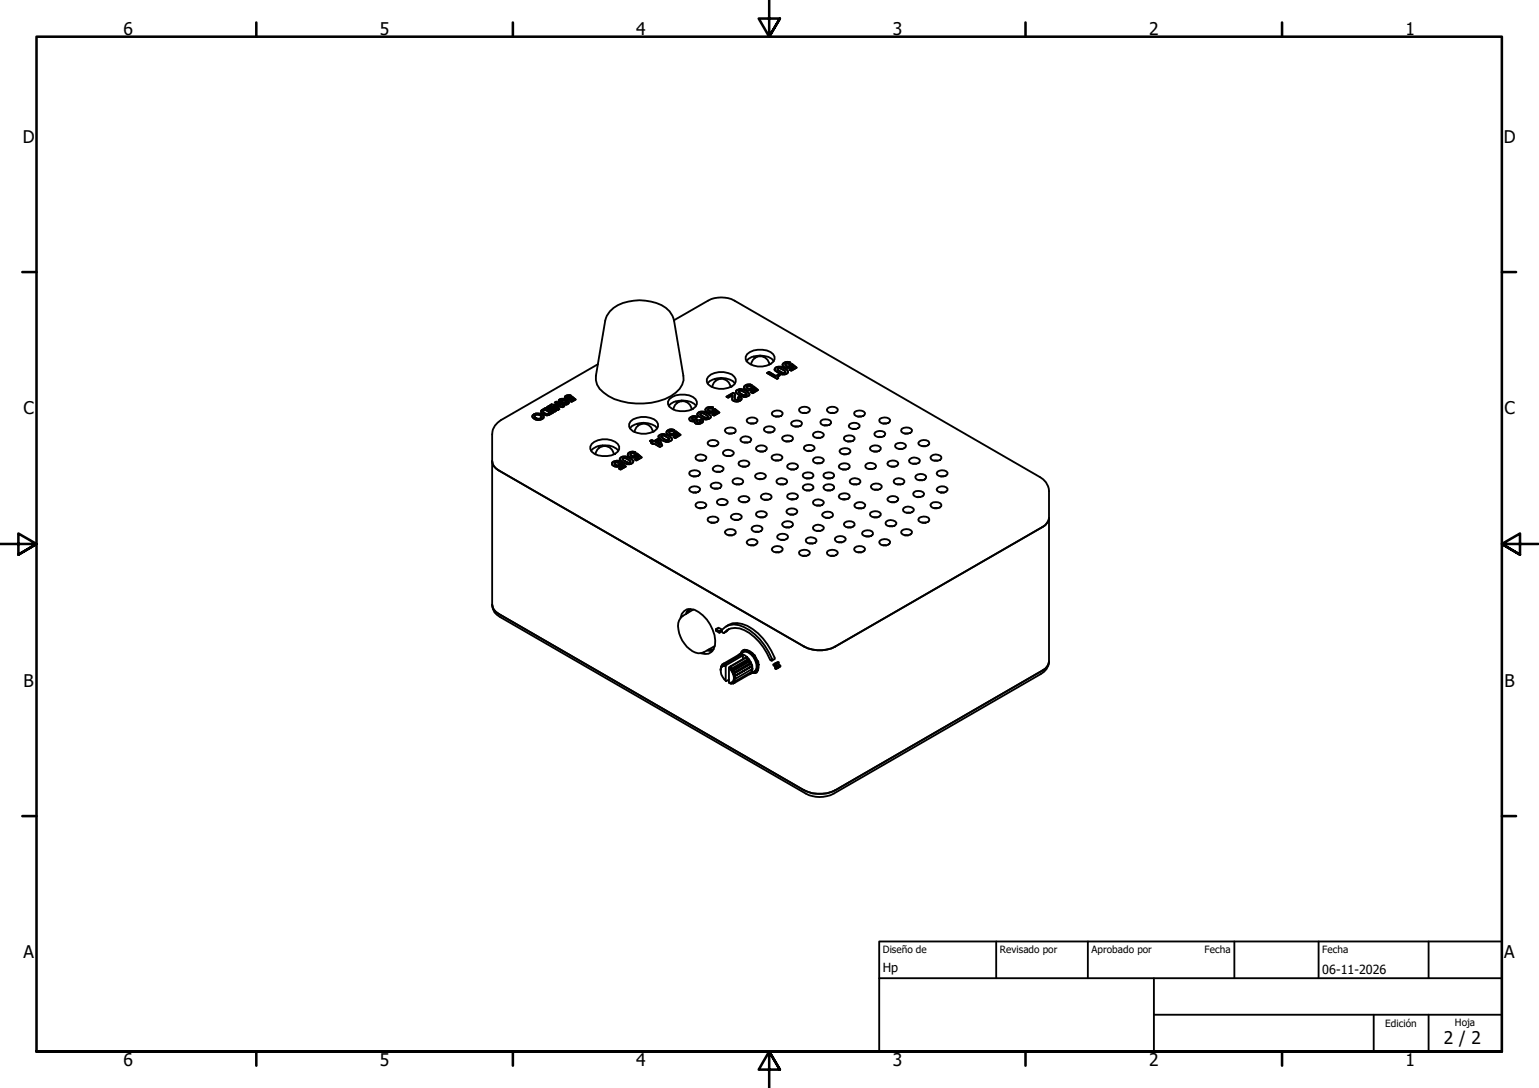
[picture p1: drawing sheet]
<svg xmlns="http://www.w3.org/2000/svg" width="420mm" height="297mm" viewBox="0 0 420 297" stroke-linecap="round" stroke-linejoin="round" font-family="sans-serif">
<defs><g id="words">
<g font-size="4.8">
<text x="33.7" y="9.6">6</text>
<text x="103.7" y="9.6">5</text>
<text x="173.7" y="9.6">4</text>
<text x="243.7" y="9.6">3</text>
<text x="313.7" y="9.6">2</text>
<text x="383.7" y="9.6">1</text>
<text x="6.2" y="38.9">D</text>
<text x="410.5" y="38.9">D</text>
<text x="6.4" y="113.1">C</text>
<text x="410.7" y="113.1">C</text>
<text x="6.4" y="187.4">B</text>
<text x="410.7" y="187.4">B</text>
<text x="6.4" y="261.7">A</text>
<text x="410.7" y="261.7">A</text>
<text x="394.2" y="285">2 / 2</text>
<text x="33.7" y="290.9">6</text>
<text x="103.7" y="290.9">5</text>
<text x="173.7" y="290.9">4</text>
<text x="243.7" y="290.9">3</text>
<text x="313.7" y="290.9">2</text>
<text x="383.7" y="290.9">1</text>
</g>
<g font-size="3.4">
<text x="241" y="265.4">Hp</text>
<text x="361" y="266">06-11-2026</text>
</g>
<g font-size="2.7">
<text x="241" y="260.2">Diseño de</text>
<text x="273" y="260.1">Revisado por</text>
<text x="298" y="260.1">Aprobado por</text>
<text x="328.9" y="260.1">Fecha</text>
<text x="361" y="260.1">Fecha</text>
<text x="378.2" y="280.3">Edición</text>
<text x="397.2" y="280">Hoja</text>
</g>
</g></defs>
<!-- layer: Visible (ISO) -->
<g fill="none" stroke="#000" stroke-width=".51">
<path d="M163.3 99.4l-26.6 15.3a4.5 4.5 0 0 0-2.3 3.9v46.5M166.5 85a11.2 11.2 0 0 1 9.7-2.9 8.7 8.7 0 0 1 7.4 4.1l.4 1.4 2.6 15a4.9 4.9 0 0 1-2.1 4.6 17.9 17.9 0 0 1-16.8 1.8 9.3 9.3 0 0 1-4.7-4l-.3-1.2v-1.2l2.5-15 .5-1.4zM184 87.4l9.3-5.3a7.8 7.8 0 0 1 7.2 0l83.5 48.2a4.5 4.5 0 0 1 2.4 3.8v46.5M203.8 98.6a5.4 5.4 0 0 1 7.5 0M204 96.7a5.7 5.7 0 0 1 7.1 0 1.67 1.67 0 0 1-.7 2.7 5.6 5.6 0 0 1-6.4-.6l-.4-.7v-.7zM205.1 99.5a2.51 2.51 0 0 1 2.4-2.2 2.51 2.51 0 0 1 2.5 2.2M205.7 97.3l.4 .5M207.5 97.1v.2M215.8 99a1.56 1.56 0 0 0-2.2 .6 1.58 1.58 0 0 0 2.6 .3M215.8 99l-.5 .3h-.8a.63 .63 0 0 0 .5 .7 .63 .63 0 0 0 .7-.4l.5-.2 1.3 1-1.5 .8-.5-.2 1.2-.7-.5-.4M145.4 113.4a2.05 2.05 0 0 1 3.1 .4 1.83 1.83 0 0 1-3.2-.1zM145.9 113.5a1.15 1.15 0 0 1 1.9 .5 1.15 1.15 0 0 1-1.9-.5z"/>
<path d="M147.9 112l-.2 .2a1.57 1.57 0 0 0 2.3 1M147.9 112l1-.6 2.2 1.2-1.1 .6M148.4 112.1l.4-.2 1.4 .8a1.22 1.22 0 0 1-1.9-.4zM149.3 111.2l.4-.3 2.2 1.2-.5 .3zM150.1 110.7l.5-.3 2.3 .4-1.5-.9 .5-.2 2.2 1.2-.5 .3-2.3-.4 1.4 .9-.4 .2zM152.5 109.3a1.88 1.88 0 0 1 2.8 .7 1.78 1.78 0 0 1-2.8-.7zM153.1 109.4a1.24 1.24 0 0 1 1.7 .6 1.41 1.41 0 0 1-1.7-.6zM155.8 108l-.6-.1a.71 .71 0 0 0-.9 .8l.2 .3 .7 .1 .7-.1 .2-.3M155.8 108l-1.1 .4 .6 .4 .8-.5 1.1 .8-1.2 .6-.4-.2 .9-.5-.4-.3M172 117a5.4 5.4 0 0 1 7.5 0M172.1 115a5.7 5.7 0 0 1 7.2 0 1.72 1.72 0 0 1-.7 2.8 5.8 5.8 0 0 1-6.5-.7l-.3-.6v-.8zM173.2 118a2.51 2.51 0 0 1 2.5-2.3 2.51 2.51 0 0 1 2.5 2.3"/>
<path d="M173.9 115.7l.3 .4M175.3 115.5v.2M179.8 119a2.1 2.1 0 0 1 2.8 0l.9 .9a1.77 1.77 0 0 1-2.8 .2l-.9-.7zM180.7 119h.8l1.2 .7v.2a1.71 1.71 0 0 1-2.2-.7zM182.6 110.8a5.5 5.5 0 0 1 7.5 0M182.8 109a5.7 5.7 0 0 1 7.1 0 1.67 1.67 0 0 1-.7 2.6 6 6 0 0 1-6.4-.6l-.4-.7v-.6zM183.8 111.8a2.51 2.51 0 0 1 2.5-2.3 2.51 2.51 0 0 1 2.5 2.3M184.1 117.4a1.51 1.51 0 0 0-2.2 .6 1.52 1.52 0 0 0 2.6 .3M184.1 117.4l-1.4 .4a.7 .7 0 0 0 .6 .7 .7 .7 0 0 0 .7-.5l.5-.3 1.3 1-1.5 .9-.5-.3 1.2-.6-.5-.4M184.5 109.6l.3 .4M186.1 109.3v.3M190.4 113.8a1.63 1.63 0 0 0-2.2 .5 1.06 1.06 0 0 0 1.4 .7"/>
<path d="M190.4 113.8l-.5 .3h-.9l-.1 .2 .5 .4 .8-.2 .3 .2-.3 .4 .6 .3 .5-.4-.3-.3 .6-.2 .3 .2-.1 .6-.7 .4a1.09 1.09 0 0 1-1.5-.7M190.8 112.6a2.62 2.62 0 0 1 3.3 1.1 1.46 1.46 0 0 1-2.2 .6l-1.5-1a.51 .51 0 0 1 .4-.7zM191.3 112.9l.9 .1 1.2 .8a1.51 1.51 0 0 1-2-.4l-.3-.2zM193.2 104.7a5.4 5.4 0 0 1 7.5 0M193.4 102.9a5.5 5.5 0 0 1 7.1 0 1.67 1.67 0 0 1-.7 2.6 6 6 0 0 1-6.4-.5l-.4-.7v-.8zM194.4 105.7a2.51 2.51 0 0 1 2.5-2.3 2.51 2.51 0 0 1 2.5 2.3M194.7 111.2l-.4-.1a1.63 1.63 0 0 0-1.8 .8 1.55 1.55 0 0 0 2.6 .3M194.7 111.2l-1.4 .5a.71 .71 0 0 0 .6 .6 .71 .71 0 0 0 .7-.4l.5-.3 1.3 1-1.5 .9-.5-.3 1.2-.6-.5-.4M195.1 103.4l.4 .5M196.8 103.2v.2M198.1 117.1a2.05 2.05 0 0 1 2.8 .3 1.25 1.25 0 0 1-1.8 1l-1-.5-.2-.4zM198.9 118.3h1"/>
<path d="M201 106.6a2.5 2.5 0 0 1 3.6 1.2l-.1 .2a2.5 2.5 0 0 1-3.6-1.2zM201.8 106.7l.9 .1 1.2 .9a1.76 1.76 0 0 1-2.3-.8zM201.9 108.3l.6 .5a1.61 1.61 0 0 1-2.2 .7M201.9 108.3l-.5 .3 .3 .4a.78 .78 0 0 1-1.1-.1l.1-1-.5-.7-1.9 1.1 .5 .3 1.2-.7v.3a.9 .9 0 0 0 .3 1.3M202.4 119.6a1.88 1.88 0 0 1 2.7 .3l-.1 .4a1.99 1.99 0 0 1-2.8 .1l-.1-.5zM204.1 114.3a2.05 2.05 0 0 1 2.7 .4 1.62 1.62 0 0 1-1.5 1 1.62 1.62 0 0 1-1.5-1zM204.9 115.6h1M205.2 105.1a1.51 1.51 0 0 0-2.1 .7 1.58 1.58 0 0 0 2.6 .2M205.2 105.1l-.5 .4-.4-.2-.5 .3a.74 .74 0 0 0 .6 .5 .74 .74 0 0 0 .8-.3l.5-.3 1.2 1-1.4 .9-.5-.4 1.1-.6-.4-.4M208.7 116.8a2.02 2.02 0 0 1 2.8 .3 1.51 1.51 0 0 1-2.4 .8l-.4-.3-.2-.4zM209.5 118h1M210.9 112.4a2.05 2.05 0 0 1 2.8 .4 1.25 1.25 0 0 1-1.7 1l-1.2-.5-.1-.5z"/>
<path d="M211.7 113.7h1M211.8 100.3a2.64 2.64 0 0 1 3.3 1.3 1.87 1.87 0 0 1-2.7 .1l-.9-.6v-.4zM212.2 100.8a1.51 1.51 0 0 1 2 .4l.2 .4a1.51 1.51 0 0 1-1.9-.5zM212.9 102.5l-.4-.2-.7 .4-1.9-1.2-.5 .3 2.8 1.6 .3-.2M212.9 102.5l-.5 .4 .1 .3M213.7 119.2a2.05 2.05 0 0 1 2.8 .4 1.25 1.25 0 0 1-1.7 1l-1.1-.5-.2-.5zM216.2 115.2a2.05 2.05 0 0 1 2.7 .3 1.25 1.25 0 0 1-1.7 1l-1.1-.5-.1-.4zM217 116.4h1M218.3 111.5a2.02 2.02 0 0 1 2.8 .2l-.1 .5a1.8 1.8 0 0 1-2.9-.3zM219.1 112.8h1.1M222.1 118.3a1.96 1.96 0 0 1 2.8 .3v.4a1.99 1.99 0 0 1-2.8 .1l-.2-.4zM222.9 119.6h1.1"/>
<path d="M224.2 114.9a2.05 2.05 0 0 1 2.7 .3 1.25 1.25 0 0 1-1.7 1l-1.1-.5-.1-.5zM224.9 116.1h1M225.9 111.5a2.02 2.02 0 0 1 2.8 .2v.5a1.8 1.8 0 0 1-3-.3zM226.8 112.8h.9M230.6 119.2a2.05 2.05 0 0 1 2.7 .4 1.25 1.25 0 0 1-1.7 1l-1.1-.5-.1-.5zM232 115.8a2.05 2.05 0 0 1 2.7 .3 1.51 1.51 0 0 1-2.4 .9l-.5-.4-.1-.3zM232.7 117.1h1M233.4 112.4a2.13 2.13 0 0 1 2.8 .4 1.62 1.62 0 0 1-1.5 1 1.62 1.62 0 0 1-1.5-1zM234.2 113.7h.9M239 118a2.05 2.05 0 0 1 2.7 .3 1.25 1.25 0 0 1-1.7 1.1l-1.2-.5-.1-.5zM239.7 119.3h1M240.2 114.3a2.13 2.13 0 0 1 2.8 .4 1.62 1.62 0 0 1-1.5 1 1.62 1.62 0 0 1-1.5-1z"/>
<path d="M241 115.6h1M246.2 117.1a2.13 2.13 0 0 1 2.8 .3 1.36 1.36 0 0 1-1.8 1l-1.1-.5-.1-.4zM247 118.3h1M134.4 125.9a3.1 3.1 0 0 0 1.7 2.5l83.4 48.1a9.2 9.2 0 0 0 8.5 0l56.6-32.6a3.4 3.4 0 0 0 1.8-2.4M161.4 123a5.5 5.5 0 0 1 7.4 0M161.5 121.2a5.5 5.5 0 0 1 7.2 0 1.67 1.67 0 0 1-.7 2.7 6 6 0 0 1-6.5-.6l-.3-.7v-.7zM162.6 124.1a2.51 2.51 0 0 1 2.5-2.3 2.51 2.51 0 0 1 2.5 2.3M163.3 121.8l.3 .4M164.5 121.6v.2M169.2 126a1.6 1.6 0 0 0-2.1 .6 1.52 1.52 0 0 0 2.5 .3M169.2 126l-.5 .3-.9 .1a.83 .83 0 0 0 1.4 .4l-.1-.2 .5-.2 1.3 1-1.5 .8-.4-.3 1.1-.6-.5-.4M169.4 125a2.5 2.5 0 0 1 3.5 1 1.67 1.67 0 0 1-2.8 .2l-.9-.8z"/>
<path d="M169.9 125.3a1.51 1.51 0 0 1 2 .4l.2 .3a.63 .63 0 0 1-1 .2l-.9-.5zM173.5 123.5a1.46 1.46 0 0 0-2.1 .6 1.52 1.52 0 0 0 2.5 .3M173.5 123.5l-.5 .3-.4-.1-.5 .2a.83 .83 0 0 0 1.4 .4l-.1-.2 .5-.3 1.3 1.1-1.5 .8-.4-.2 1.1-.7-.5-.4M177.4 120.4l.5-.3 .7 .3 1-.6 .5 .3 .7 1.6-.7 .3-1.7-1-.2 .2-.5-.2 .3-.2zM179 120.7l.7-.4 .4 1.1zM188.3 128.8a2.13 2.13 0 0 1 2.8 .3 1.51 1.51 0 0 1-2.4 .8l-.4-.3-.1-.4zM188.3 133.2a2.02 2.02 0 0 1 2.8 .3 1.51 1.51 0 0 1-2.4 .8l-.4-.3-.1-.4zM189.2 130h.9M189.2 134.5h.9M189.9 134.4v.1M190.1 124.5a2.02 2.02 0 0 1 2.7 .3 1.27 1.27 0 0 1-1.7 1l-1.1-.5-.1-.4zM190.1 137.5a2.13 2.13 0 0 1 2.7 .3 1.36 1.36 0 0 1-1.7 1l-1.1-.5-.1-.5z"/>
<path d="M190.8 125.8h1M190.8 138.7h1M191.2 138.7l.1 .1M193.4 120.6a2.02 2.02 0 0 1 2.8 .2 1.51 1.51 0 0 1-2.5 .9l-.4-.4-.1-.3zM194.1 121.8h1M194.2 132.1a2.05 2.05 0 0 1 2.8 .3 1.25 1.25 0 0 1-1.7 1.1l-1.2-.5-.1-.5zM194.8 127.6a1.94 1.94 0 0 1 2.7 .2 1.24 1.24 0 0 1-1.7 1l-1.1-.4-.1-.5zM195 133.4h1M195.6 128.8h1M195.9 136.6a1.96 1.96 0 0 1 2.8 .4l-.1 .3a1.99 1.99 0 0 1-2.8 .2l-.1-.5zM196.7 137.9h1M197.5 123.2a1.96 1.96 0 0 1 2.8 .4v.3a1.99 1.99 0 0 1-2.8 .2l-.1-.5z"/>
<path d="M198.4 124.5h1M200.2 131a1.89 1.89 0 0 1 2.7 .3v.4a2.04 2.04 0 0 1-2.8 .1l-.1-.4zM200.9 132.3h1M201.8 126.1a2.13 2.13 0 0 1 2.8 .3 1.51 1.51 0 0 1-2.4 .8l-.5-.3-.1-.4zM201.8 135.9a2.02 2.02 0 0 1 2.8 .2 1.51 1.51 0 0 1-2.4 .9l-.5-.4-.1-.3zM202.6 127.4h1M202.6 137.1h1M203.1 120.8h1.1M206.4 129.5a2.05 2.05 0 0 1 2.7 .3 1.62 1.62 0 0 1-1.5 1.1 1.62 1.62 0 0 1-1.5-1zM206.6 122a2.02 2.02 0 0 1 2.8 .3 1.51 1.51 0 0 1-2.5 .8l-.4-.3-.1-.4zM206.6 139.9a2.13 2.13 0 0 1 2.8 .4 1.51 1.51 0 0 1-2.5 .8l-.4-.3-.1-.4zM207.1 130.8h1.1"/>
<path d="M207.4 123.2h1M207.9 135.2a1.89 1.89 0 0 1 2.7 .3 1.25 1.25 0 0 1-1.7 1l-1.1-.5-.1-.4zM208.7 136.4h1M210.8 124.4a2.13 2.13 0 0 1 2.8 .4 1.62 1.62 0 0 1-1.5 1 1.62 1.62 0 0 1-1.5-1zM211.6 125.7h1M212.2 131a1.89 1.89 0 0 1 2.7 .3v.4a2.04 2.04 0 0 1-2.8 .1l-.1-.4zM212.9 132.3h1M214.5 120.5h1M214.9 139.2a2.02 2.02 0 0 1 2.8 .3 1.51 1.51 0 0 1-2.4 .8l-.5-.3-.1-.4zM215.1 126.9a2.02 2.02 0 0 1 2.8 .3 1.51 1.51 0 0 1-2.4 .8l-.5-.3-.1-.4zM215.1 135.1a2.13 2.13 0 0 1 2.8 .3 1.36 1.36 0 0 1-1.8 1l-1.1-.5-.1-.4zM215.8 128.2h1.1"/>
<path d="M215.8 136.3h1.1M216.5 136.3l-.2 .1M219.3 129.3a2.05 2.05 0 0 1 2.8 .4 1.25 1.25 0 0 1-1.8 1l-1-.5-.2-.4zM219.3 132.6a1.94 1.94 0 0 1 2.8 .3 1.25 1.25 0 0 1-1.8 1l-.6-.1-.4-.4-.2-.4zM219.6 121.8a2.05 2.05 0 0 1 2.8 .4 1.25 1.25 0 0 1-1.7 1l-1.1-.5-.1-.4zM220.1 130.6h1M220.1 133.9h1M220.4 123.1h1M222.1 136.8a1.96 1.96 0 0 1 2.8 .3v.4a1.99 1.99 0 0 1-2.8 .1l-.2-.5zM222.1 125.2a2.13 2.13 0 0 1 2.8 .3 1.62 1.62 0 0 1-1.5 1.1 1.62 1.62 0 0 1-1.5-1zM222.9 138h1.1M222.9 126.5h1.1"/>
<path d="M225 132.6a1.94 1.94 0 0 1 2.7 .3 1.25 1.25 0 0 1-1.7 1l-.6-.1-.5-.4-.1-.4zM225 129.3a2.05 2.05 0 0 1 2.7 .4 1.25 1.25 0 0 1-1.7 1l-1.1-.5-.1-.4zM225.7 133.9h1.1M225.7 130.6h1.1M229.2 135.1a2.05 2.05 0 0 1 2.8 .3 1.25 1.25 0 0 1-1.7 1l-1.2-.5-.1-.4zM229.2 126.9a1.94 1.94 0 0 1 2.8 .3 1.25 1.25 0 0 1-1.7 1l-1.2-.5-.1-.4zM229.4 122.7a2.05 2.05 0 0 1 2.8 .3 1.25 1.25 0 0 1-1.8 1.1l-1-.5-.2-.4zM230 136.3h1M230 128.2h1M230.2 124h1M230.4 136.3l.2 .1M231.3 120.5h1"/>
<path d="M232.2 131a1.89 1.89 0 0 1 2.7 .3v.4a2.04 2.04 0 0 1-2.8 .1l-.1-.4zM232.9 132.3h1M233.5 137.5a1.94 1.94 0 0 1 2.7 .3v.4a1.99 1.99 0 0 1-2.8 .2l-.2-.5zM234.3 138.8h1M236.4 126.8a1.89 1.89 0 0 1 2.7 .3v.4a2.04 2.04 0 0 1-2.8 .1l-.1-.4zM237.2 128.1h1M237.7 139.9a2.13 2.13 0 0 1 2.8 .4 1.51 1.51 0 0 1-2.4 .8l-.5-.3-.1-.4zM237.7 122a2.02 2.02 0 0 1 2.8 .3 1.51 1.51 0 0 1-2.4 .8l-.5-.3-.1-.4zM237.9 132.4a2.02 2.02 0 0 1 2.8 .3 1.36 1.36 0 0 1-1.7 1l-.7-.1-.4-.4-.2-.4zM238.5 123.2h1M238.8 133.7h.9M242.5 135.9a1.94 1.94 0 0 1 2.7 .2 1.51 1.51 0 0 1-2.4 .9l-.4-.4-.1-.3z"/>
<path d="M242.5 126.1a2.05 2.05 0 0 1 2.7 .3 1.51 1.51 0 0 1-2.4 .8l-.4-.3-.1-.4zM243.3 137.1h1M243.3 127.4h1M244.2 131a1.89 1.89 0 0 1 2.7 .3v.4a2.04 2.04 0 0 1-2.8 .1l-.1-.4zM244.5 121.3a2.13 2.13 0 0 1 2.8 .3 1.51 1.51 0 0 1-2.4 .8l-.4-.3-.2-.4zM244.9 132.3h1M245.4 122.5h1M246.7 138.7a1.96 1.96 0 0 1 2.8 .4l-.1 .3a1.99 1.99 0 0 1-2.8 .2l-.1-.5zM248.4 125.3a1.88 1.88 0 0 1 2.7 .4 1.25 1.25 0 0 1-1.7 1l-1.1-.5-.1-.5zM249.2 126.6h1M249.5 134.4a2.13 2.13 0 0 1 2.8 .3 1.62 1.62 0 0 1-1.5 1.1 1.62 1.62 0 0 1-1.5-1zM250.1 129.8a2.02 2.02 0 0 1 2.8 .3l-.1 .4a1.8 1.8 0 0 1-2.9-.3z"/>
<path d="M250.3 135.7h1M250.9 131.1h.9M251 120.6a1.94 1.94 0 0 1 2.7 .2 1.25 1.25 0 0 1-1.7 1l-1.2-.5-.1-.3zM251.7 121.8h1M254.3 137.5a2.05 2.05 0 0 1 2.7 .3 1.25 1.25 0 0 1-1.7 1l-1.1-.5-.2-.5zM254.3 124.5a1.94 1.94 0 0 1 2.7 .3v.4a1.87 1.87 0 0 1-3-.3zM255 138.7h1M255 125.8h1M255.7 138.7l-.1 .1M256 133.2a1.94 1.94 0 0 1 2.7 .3 1.51 1.51 0 0 1-2.4 .8l-.5-.3-.1-.4zM256 128.8a2.05 2.05 0 0 1 2.7 .3 1.51 1.51 0 0 1-2.4 .8l-.5-.3-.1-.4zM256.7 134.5h1"/>
<path d="M256.7 130h1M257 134.4v.1M193.4 141.4a2.13 2.13 0 0 1 2.8 .3 1.51 1.51 0 0 1-2.5 .8l-.4-.3-.1-.4zM194.1 142.7h1M194.2 142.7h.1M198.1 144.9a1.94 1.94 0 0 1 2.8 .2 1.25 1.25 0 0 1-1.8 1.1l-1-.5-.2-.4zM198.9 146.2h1M199.7 140.7a2.02 2.02 0 0 1 2.8 .3 1.51 1.51 0 0 1-2.4 .8l-.5-.3-.1-.4zM200.5 141.9h1M204.1 147.6a1.94 1.94 0 0 1 2.7 .3 1.33 1.33 0 0 1-1.7 1l-.7-.1-.4-.4-.2-.4zM204.9 148.9h1M205.4 143.9a2.02 2.02 0 0 1 2.8 .3 1.27 1.27 0 0 1-1.8 1l-.7-.1-.4-.4-.1-.4z"/>
<path d="M206.2 145.2h.9M207.4 141.2h1M210.9 149.5a1.94 1.94 0 0 1 2.8 .3 1.25 1.25 0 0 1-1.7 1l-.7-.1-.5-.4-.1-.4zM211.7 150.8h1M212.3 146.2a2.02 2.02 0 0 1 2.8 .2 1.51 1.51 0 0 1-2.4 .8l-.4-.3-.1-.4zM213.2 147.4h.9M213.7 142.7a1.94 1.94 0 0 1 2.8 .3 1.25 1.25 0 0 1-1.7 1l-.7-.1-.4-.4-.2-.4zM214.5 144h1M215.6 140.5h1.1M218.3 150.5a2.13 2.13 0 0 1 2.8 .3 1.62 1.62 0 0 1-1.5 1 1.62 1.62 0 0 1-1.5-.9zM219.1 151.8h1.1M220.2 147.1a1.89 1.89 0 0 1 2.7 .3v.4a2.04 2.04 0 0 1-2.8 .1l-.1-.4z"/>
<path d="M220.9 148.4h1M222.1 143.7a1.96 1.96 0 0 1 2.8 .3v.4a1.99 1.99 0 0 1-2.8 .1l-.2-.4zM222.9 145h1.1M224.7 140.1a1.94 1.94 0 0 1 2.7 .3 1.25 1.25 0 0 1-1.7 1l-1.1-.5-.2-.4zM225.4 141.4h1M225.9 150.5a2.13 2.13 0 0 1 2.8 .3 1.62 1.62 0 0 1-1.4 1 1.62 1.62 0 0 1-1.6-.9zM226.8 151.8h.9M228.1 146.8a2.02 2.02 0 0 1 2.8 .3 1.36 1.36 0 0 1-1.8 1l-.6-.2-.5-.3-.1-.4zM228.9 148.1h1M230.6 142.7a1.94 1.94 0 0 1 2.7 .3 1.25 1.25 0 0 1-1.7 1l-.7-.1-.4-.4-.1-.4zM231.3 144h1M233.4 149.5a2.02 2.02 0 0 1 2.8 .3 1.36 1.36 0 0 1-1.8 1l-.7-.1-.4-.4-.1-.4z"/>
<path d="M234.2 150.8h.9M235.6 145.1a2.05 2.05 0 0 1 2.7 .4 1.25 1.25 0 0 1-1.7 1l-1.1-.5-.2-.4zM236.3 146.4h1.1M238.5 141.2h1M240.2 147.6a2.02 2.02 0 0 1 2.8 .3 1.36 1.36 0 0 1-1.8 1l-.6-.1-.4-.4-.2-.4zM241 148.9h1M241.9 142.4a1.96 1.96 0 0 1 2.8 .3 1.29 1.29 0 0 1-1.7 1l-1.1-.5-.2-.4zM242.8 143.7h.9M246.2 144.9a2.02 2.02 0 0 1 2.8 .2 1.51 1.51 0 0 1-2.4 .9l-.5-.3-.1-.4zM247 146.2h1M247.5 140h1M251 141.4a2.05 2.05 0 0 1 2.7 .3 1.25 1.25 0 0 1-1.7 1l-1.2-.5-.1-.4z"/>
<path d="M251.7 142.7h1M252.7 142.7h.1M134.4 165.1a3.1 3.1 0 0 0 1.7 2.5l83.4 48.2a9.8 9.8 0 0 0 8.5 0l56.6-32.7a3.1 3.1 0 0 0 1.8-2.5M134.4 165.1a3.6 3.6 0 0 0 2.1 3.4l83.5 48.1a8.2 8.2 0 0 0 7.6 0l56.6-32.6a4.1 4.1 0 0 0 2.2-3.4M185.8 168.7a2.69 2.69 0 0 1 3.8-2.2 10.1 10.1 0 0 1 5.6 9.6 2.72 2.72 0 0 1-3.9 2.3M187.5 167.2l.3-.2-.3 .2M188 166.3l-.7 1.3M188.4 166.3l-.7 1.1M189.4 166.4a7.3 7.3 0 0 0-4 2.9 7.6 7.6 0 0 0 2.9 7.9 3.6 3.6 0 0 0 3.9 .8l2.9-1.6M193.1 177.6l1.4 .1M194.8 177.3h-1.4M195.5 171.8l.9 .5 .7-.4"/>
<path d="M196.4 172.3v.5l.6-.4M197 172a4.7 4.7 0 0 1 6.2-.8 16 16 0 0 1 7.6 9l-.1 .2-.3-.1a15.2 15.2 0 0 0-8.5-8.7 4 4 0 0 0-4.2 1.2 .59 .59 0 0 1-.7-.8zM197.1 171.9l-.9-.5-.7 .4v.4l.9 .6M198.2 171.1a5.9 5.9 0 0 1 7.3 .7 17.7 17.7 0 0 1 6 8l-.8 .6M199 171.7l-.6 .7-.8 .4M201.7 178.7l1.2-.7a2.5 2.5 0 0 1 2.8 1.4 3.8 3.8 0 0 1 .7 3.5l-.5 .5-1.1 .6M202.2 178.8l-.2-.2-4.4 2.6-.3 .7-.1-.5 .4-.2 .1 .6a1.13 1.13 0 0 0-.9 1.6 4.1 4.1 0 0 0 1.3 2.5M202.6 177.7a2.26 2.26 0 0 1 2.9 .7 4.9 4.9 0 0 1 1.4 4.7l-.5 .5-.7 .2M202.6 178.6l1.4 .8M202.6 178.6h-.6l-.5 .3M202.6 178.6l.2 .3M202.6 178.6l-4.4 2.6"/>
<path d="M202.8 177.7l-.7 .8M202.8 179.9v-1l-4.6 2.7-.1 4.3 .1 .1 .8-.5M203.2 177.4l-.2 .1M203.3 177.4l-.5 .3M204 179.4l-4.9 2.7-.1 4.3 .6 .3M204 179.4l.5 .7-.4-.1M204.7 178a5 5 0 0 1 1.9 4.9l-.4 .4M204.9 178.1a4.9 4.9 0 0 1 2 3.7M205.2 178.4v.1M205.8 179.2h.1M196.7 182.7v.4M196.8 182.6l-.1 .1"/>
<path d="M196.8 181.9l-.1 .8M197.2 181.4l-.3 .8-.1-.3 .2-.1M198.2 181.6v-.4l-.5 .6h.4M199 182.4a3.4 3.4 0 0 1 1.2 3.6l-.4 .3-.8 .1M199.6 181.9l4.4-2.5 .1 .6-4.7 2.7zM199.6 181.9l-.5 .2M199.8 186.5l-.2 .2-.2-.3 .8 .2M199.8 186.3l.9 .1-.5 .2zM199.8 183.4h.9M200.2 182.6l4.3-2.5v.5l-4.7 2.8zM200.2 182.6l-.8 .1M200.2 184.1l.8 .2"/>
<path d="M200.3 184.8l5.1-3zM200.3 184.8l.7 .4M200.7 183.4l4.3-2.5-.1 .4-4.7 2.8zM204.5 180.1l.5 .8-.5-.3M205 183.6v.2l-4.3 2.6-.5-.4 .8-.1M205 180.9l.4 .9-.5-.5M205.1 182.8l.3 .5-4.4 2.6-.7-.4 5.1-2.9v.7l-.9 .8M205.4 181.8v.8l-.4-.6M206.2 183.3l-.7 .3M206.2 183.3l-.2 .1M206.3 183.6a2.86 2.86 0 0 0-.1-3.8 3.2 3.2 0 0 0-3.4-2.1 3.2 3.2 0 0 1 3.4 2.1 3 3 0 0 1 .1 3.8l-1 .2M206.3 183.2l-.1 .1"/>
<path d="M206.6 183.4l-.2 .1M206.9 182.3l-.5 .9M211.6 181.2l.2 .1 .8-.5v.6M211.8 182.1l.5 .3-.5 .3zM211.8 181l-.7 .4v.3l.5 .3v.5l.2 .2M211.8 181.3v.5l.8-.4 .4 .3M211.8 181.8l.5 .3 .7-.4v.3l-.7 .4v-.3M212.6 180.8l-.3-.1-.7 .5v.5l-.5-.3"/>
</g>
<g fill="#000">
<circle cx="203" cy="177.5" r=".25"/>
<circle cx="203.2" cy="177.4" r=".25"/>
<circle cx="205.1" cy="178.3" r=".25"/>
<circle cx="205.2" cy="178.5" r=".25"/>
<circle cx="205.7" cy="178.8" r=".25"/>
<circle cx="205.7" cy="179.1" r=".25"/>
<circle cx="205.7" cy="178.9" r=".25"/>
<circle cx="205.9" cy="179" r=".25"/>
<circle cx="206" cy="183.4" r=".25"/>
<circle cx="206.3" cy="183.6" r=".25"/>
<circle cx="206.4" cy="183.2" r=".25"/>
<circle cx="206.4" cy="183.1" r=".25"/>
<circle cx="206.6" cy="182.7" r=".25"/>
<circle cx="206.6" cy="182.9" r=".25"/>
<circle cx="206.7" cy="182.1" r=".25"/>
<circle cx="206.7" cy="180.5" r=".25"/>
<circle cx="206.8" cy="180.8" r=".25"/>
<circle cx="206.9" cy="181.5" r=".25"/>
<circle cx="206.9" cy="181.4" r=".25"/>
</g>
<!-- layer: Borde (ISO) -->
<g fill="none" stroke="#000" stroke-width=".7">
<path d="M70 6.1v3.9M140 6.1v3.9M210 0v10l-2.9-4.9h5.8l-2.9 4.9 2.9-4.9M280 6.1v3.9M350 6.1v3.9M6.1 74.3h3.9M410 74.3h3.9M0 148.5h10l-5-2.8v5.7l5-2.9-5 2.9M420 148.5h-10l5-2.8v5.7l-5-2.9 5 2.9M6.1 222.8h3.9M410 222.8h3.9M10 287.1v-277.1h400v277.1h-400h400"/>
<path d="M70 287.1v3.8M140 287.1v3.8M212.9 292l-2.9-4.9 2.9 4.9h-5.8l2.9-4.9v9.9M280 287.1v3.8M350 287.1v3.8"/>
</g>
<path d="M240 257h170v30.1h-170zM272 257v10.1M297 257v10.1M337 257v10.1M360 257v10.1M390 257v10.1M240 267.1h170M315 277h95M315 267.1v20M375 277v10.1M390 277v10.1" fill="none" stroke="#000" stroke-width=".51"/>
<use href="#words"/>
</svg>
